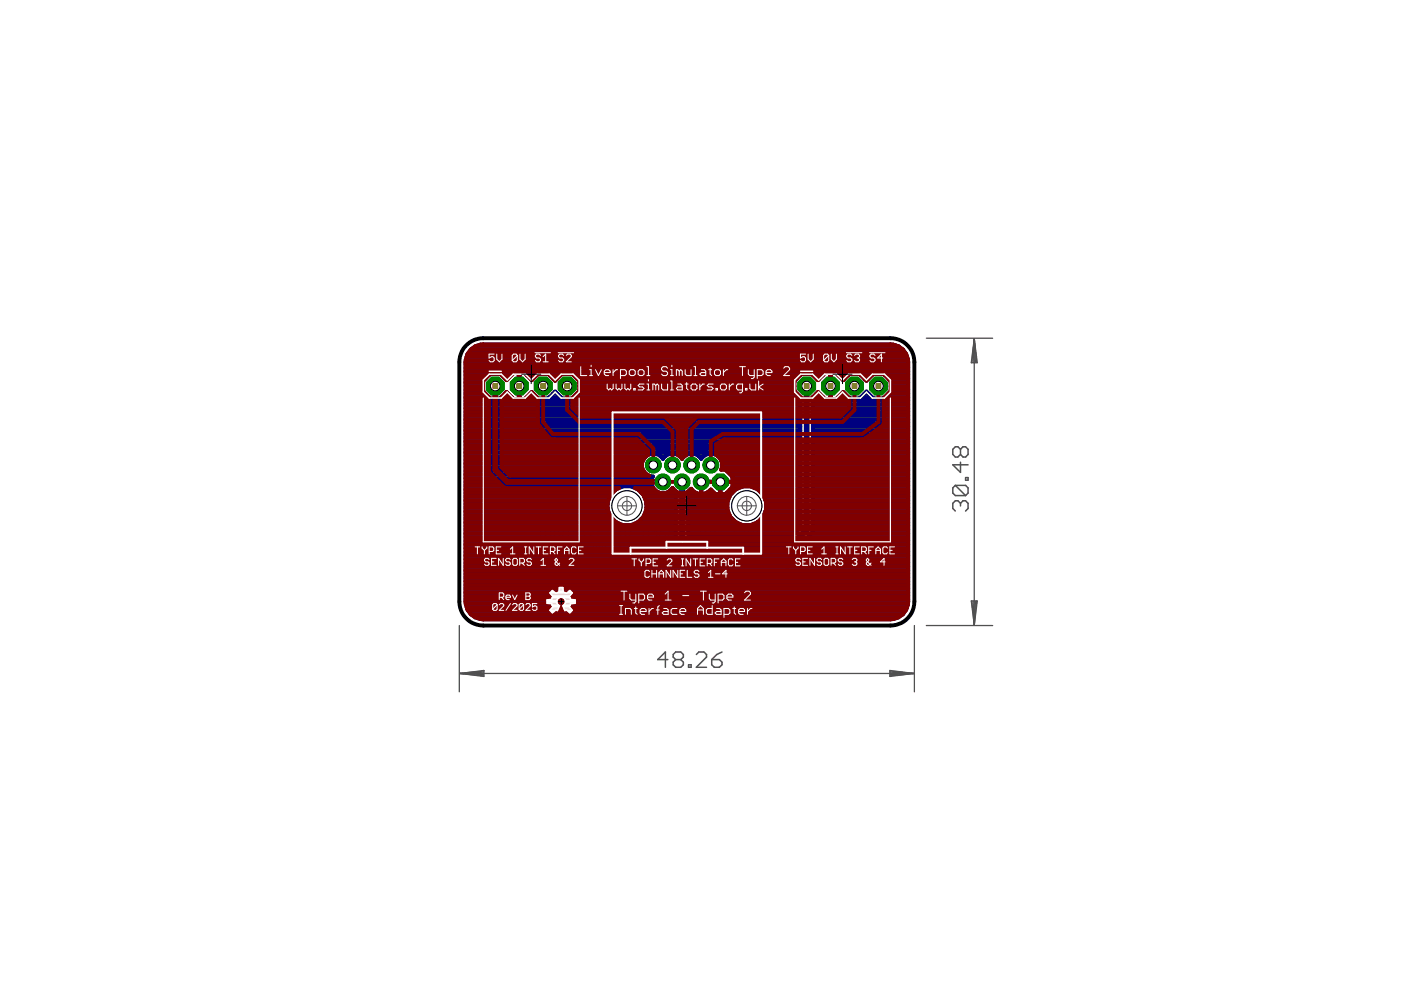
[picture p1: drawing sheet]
<svg xmlns="http://www.w3.org/2000/svg" width="297mm" height="210mm" viewBox="0 0 297 210" stroke-linecap="round" stroke-linejoin="round" font-family="sans-serif">
<path d="M169.9 122.5h2.2M171 121.4v2.2" fill="none" stroke="#000" stroke-width=".21"/>
<g fill="none" stroke="#ff0" stroke-width=".21">
<path d="M114.3 113.8h.6M114.9 111.9h-.3v1.9M115.5 112.8l.3-.3h.7l.3 .3v.7l-.3 .3h-.7l-.3-.3zM116.5 116.2h-1.3v-.3l.3-.3h.7l.3 .3v.6l-.3 .3h-.7M117.1 116.8h.6M117.4 112.8l.3-.3h.6l.4 .3v.7l-.4 .3h-.6l-.3-.3zM117.7 114.9h-.3v1.9M119.6 114.9v1.9h-1l-.3-.3v-.6l.3-.3h1M120.2 116.8h.6M120.5 113.8h-.9l-.3-.3v-.7l.3-.3h.9v1.9M120.5 114.6v.3M120.5 118.9l.3-.3h.7l.3 .3v.6l-.3 .4h-.7l-.3-.4z"/>
<path d="M120.8 115.6h-.3v1.2M121.1 112.5h.4l.6 .6M121.5 115.6h.6M121.8 115.3v1.2l-.3 .3M122.1 112.5v1.3M122.4 118.6h.6M122.7 118.3v1.2l-.3 .4M123.6 115.6h-.6l-.3 .3v.9h.9l.4-.3-.4-.3h-.9M124 113.1h-1.3v-.3l.3-.3h.6l.4 .3v.7l-.4 .3h-.6M124.6 112.5l.6 1.3 .6-1.3M125.5 118.6h.3l.6 .6M125.8 116.8h-.9l-.3-.3v-.6l.3-.3h.9v1.8"/>
<path d="M126.4 113.8h.7M126.4 118.6v1.3M126.8 111.6v.3M127.1 112.5h-.3v1.3M127.1 115.9l.3-.3h.3v1.2M127.1 115.9v.9M127.1 115.9l-.4-.3-.3 .3v.9M128.3 115.9l.3-.3h.6l.4 .3v.6l-.4 .3h-.6l-.3-.3zM128.3 119.2h-1.2v-.3l.3-.3h.6l.3 .3v.6l-.3 .4h-.6M128.9 111.9v1.9h-1.2M128.9 118l.3 .3v1.6M128.9 118.9h.7"/>
<path d="M130.2 115.6h.9l.3 .3v.6l-.3 .3h-.9M131.4 112.8l.3-.3h.7l.3 .3v.7l-.3 .3h-.7l-.3-.3zM131.4 119.2h-1.2v-.3l.3-.3h.6l.3 .3v.6l-.3 .4h-.6M132.7 119.2l-.6 .7M133.3 112.5h.6M133.3 119.2h-.9l-.3-.3v-.6l.3-.3h.9v1.9M133.6 112.2v1.3l-.3 .3M133.9 115.6h.3l.7 .6M134.9 115.6v1.2M135.5 115.9l.3-.3h.6l.3 .3v.6l-.3 .3h-.6l-.3-.3zM135.8 119.5h.3v.4h-.3zM136.4 111.9v1.9h1l.3-.3v-.7l-.3-.3h-1"/>
<path d="M136.7 118v.3l.7 .6M137.4 118.9v1M138 118v.3l-.6 .6M138.3 112.5h.3l.6 .6M139.2 112.5v1.3M139.8 118v1.9h-1.2M140.5 118v1.9l1.2-1.9v1.9M140.5 115.3l-.3-.4h-.7l-.3 .4v.3l1.3 1.2h-1.3M140.8 112.5h-.6l-.4 .3v1h1l.3-.3-.3-.4h-1M141.7 112.8l.3-.3h.7l.3 .3v.7l-.3 .3h-.7l-.3-.3zM142.6 118h.7l.3 .3v1.2l-.3 .4h-.7l-.3-.4v-1.2zM144.2 116.2h-1.2v-.3l.3-.3h.6l.3 .3v.6l-.3 .3h-.6"/>
<path d="M144.8 111.9v1.9h-.9l-.3-.3v-.7l.3-.3h.9M146.1 118.6h.6M146.1 116.8h-1l-.3-.3v-.6l.3-.3h1v1.8M146.4 118.3v1.2l-.3 .4M146.7 115.6v1.5l.3 .3h.3M147.3 112.5h1l.3 .3-.3 .3h-.7l-.3 .4 .3 .3h1M147.3 119.9v-1l.3-.3h1v1.3M148 115.6v.9l-.4 .3h-.9M148.6 114.9h1.2M149.2 113.8h.6M149.2 114.9v1.9M149.5 111.6v.3"/>
<path d="M149.8 112.5h-.3v1.3M150.5 119.2h-1.3v-.3l.3-.3h.6l.4 .3v.6l-.4 .4h-.6M151.7 112.8l-.3-.3h-.7l-.2 .3v1M151.7 111.9v1.9M151.7 118.9v1M151.7 118.9l.3-.3h.3v1.3M151.7 118.9l-.3-.3-.3 .3v1M152.3 112.5h.7M152.3 115.6h.3l.6 .6M152.6 112.2v1.3l-.3 .3M153.2 115.6v1.2M153.9 115.9l.3-.3h.6l.3 .3v.6l-.3 .3h-.6l-.3-.3z"/>
<path d="M154.2 119.9h-1l-.3-.4v-.6l.3-.3h1v1.9M154.8 119.9h.6M155.1 117.7v.3M155.4 112.5h.7M155.4 118.6h-.3v1.3M155.7 112.2v1.3l-.3 .3M155.7 115.6h.7M156.1 115.3v1.2l-.4 .3M156.1 118.6v1.3h.9l.3-.4v-.9M156.7 112.5h.9l.3 .3v.7l-.3 .3h-.9M157.9 119.9h1l.3-.4v-.6l-.3-.3h-1v1.9M157.9 115.6h-.6l-.3 .3v.9h.9l.3-.3-.3-.3h-.9"/>
<path d="M158.9 116.8h.6M159.5 114.9h-.3v1.9M159.8 113.1h-1.3v-.3l.4-.3h.6l.3 .3v.7l-.3 .3h-.6M160.1 115.6v1.2h.9l.4-.3v-.9M160.4 113.8v-1l.3-.3h1v1.3M161.1 119.2h-1.3v-.3l.3-.3h.6l.4 .3v.6l-.4 .4h-.6M162.3 113.8v-1l.3-.3h.9v1.3M162.6 115.9l.3-.3h.3v1.2M162.6 115.9v.9M162.6 115.9l-.3-.3-.3 .3v.9M163.9 116.8h.6M164.1 112.8l.4-.3h.6l.3 .3v.7l-.3 .3h-.6l-.4-.3z"/>
<path d="M164.2 114.6v.3M164.5 115.6h-.3v1.2M165.1 115.3l.3-.4h.6l.3 .4v.3l-.3 .3h-.6l-.3 .3v.3l.3 .3h.6l.3-.3M166 112.2l.3-.3h.7l.3 .3v1.3l-.3 .3h-.7l-.3-.3M119.6 122.6h.3v.3h-.3zM120.5 121.6h1l.3 .4-.3 .3h-.7l-.3 .3 .3 .3h1M122.4 122.9h.6M123 121h-.3v1.9M123.6 122.9h.7M124 120.7v.3M124.3 121.6h-.3v1.3M125.8 121.6h-.6l-.3 .4v.9h.9l.3-.3-.3-.3h-.9"/>
<path d="M126.7 121.6h.7M127.1 121.3v1.3l-.4 .3M129.2 122.3h-1.2v-.3l.3-.4h.6l.3 .4v.6l-.3 .3h-.6M129.9 121v1.9h.9l.3-.3v-.6l-.3-.4h-.9M133.6 121.6h.3l.7 .7M134.6 121.6v1.3M135.2 122l.3-.4h.6l.3 .4v.6l-.3 .3h-.6l-.3-.3zM137 121l.4 .3v1.6M137 122h.7M140.2 122.9v-.9l.3-.4h.9v1.3M142 122l.3-.4h.7l.3 .4v.6l-.3 .3h-.7l-.3-.3zM143.9 122.9h.6"/>
<path d="M144.2 120.7v.3M144.5 121.6h-.3v1.3M145.1 121.6h.7M145.5 121.3v1.3l-.4 .3M147.3 121.6h-.6l-.3 .4v.9h.9l.3-.3-.3-.3h-.9M148.3 121.6h.6M148.6 121.3v1.3l-.3 .3M149.5 122.9v-.9l.3-.4h1v1.3M152.6 122.3h-1.2v-.3l.3-.4h.6l.3 .4v.6l-.3 .3h-.6M153.9 122v.9M153.9 122l-.3-.4-.4 .4v.9M153.9 122l.3-.4h.3v1.3"/>
<path d="M155.1 121.6v1.3h1l.3-.3v-1M157 121.6h.9l.3 .4v.6l-.3 .3h-.9M158.9 122l.3-.4h.6l.3 .4v.6l-.3 .3h-.6l-.3-.3zM160.7 121v1.9h1l.3-.3v-.6l-.3-.4h-1"/>
</g>
<path d="M171 112.3l5.1 10.2h-10.2zM171 116.1v2.6M171 119.9v.5" fill="none" stroke="#ff0" stroke-width=".76"/>
<g fill="none" stroke="#000080" stroke-width=".83">
<path d="M98.7 79.5h5M98.7 78.8h93.9M98.7 78h93.9M98.7 77.2h93.9M98.7 76.4h93.8M98.9 75.6h93.4M99.3 74.9h92.7M99.8 74.1l1-.7 1.7-.4h86.3a3.8 3.8 0 0 1 3.8 3.8v50.8a3.8 3.8 0 0 1-3.8 3.7h-86.3a3.8 3.8 0 0 1-3.8-3.7v-50.8l.4-1.7zM99.9 74.1h91.5M101.2 73.3h88.9M103.9 79.3h2.2l1.3 1.3 1.5-1.5h1.1v2.7h.2v-2.7h1l1.6 1.5 1.3-1.3h2.1l1.5 1.4 1.5-1.4h2.1l1.5 1.5v2.1l-1.5 1.6h-2.1l-1.5-1.5-1.5 1.5h-2.1l-1.3-1.4-1.6 1.5h-1v-2.6h-.2v2.6h-1.1l-1.5-1.5-1.3 1.4h-2.2l-1.5-1.6v-2.1zM106.4 79.5h2"/>
<path d="M110 79.5h.2M111.7 79.5h2.1M116.5 79.5h2.4M121.6 79.5h48.1M172.4 79.5h2.1M176 79.5h.2M177.7 79.5h2.1M182.5 79.5h2.4M187.6 79.5h5M98.7 99.8h37.7M98.7 99.1h37.4M98.7 98.3h37.4"/>
<path d="M98.7 97.5h37.7M98.7 96.7h38.3M98.7 95.9h71M98.7 95.2h71M98.7 94.4h71M98.7 93.6h71M98.7 92.8h71M98.7 92h71M98.7 91.3h71M98.7 90.5h71M98.7 89.7h71M98.7 88.9h71"/>
<path d="M98.7 88.1h71M98.7 87.4h71M98.7 86.6h71M98.7 85.8h71M98.7 85h71M98.7 84.2h5M98.7 83.5h4.2M98.7 82.7h3.7M98.7 81.9h3.7M98.7 81.1h3.7M98.7 80.3h4.2M106.3 84.2h2.2"/>
<path d="M107.1 83.5h.6M107.1 80.3h.6M110 84.2h.2M110 83.5h.2M110 82.7h.2M110 81.1h.2M110 80.3h.2M111.7 84.2h2.2M112.4 83.5h.7M112.5 80.3h.5M116.4 84.2h2.6M117.2 83.5h1"/>
<path d="M117.3 80.3h.8M121.5 84.2h48.2M122.3 83.5h46.7M122.4 80.3h46.5M122.8 82.7h45.6M122.8 81.9h45.6M122.8 81.1h45.6M136.1 99.1a2.31 2.31 0 0 0 2.4 1.9 2.42 2.42 0 0 0 .8 3.3 2.42 2.42 0 0 0 3.3-.8M140 96.7h1.1M140.5 97.3a2.44 2.44 0 0 0-2.9-.9 2.44 2.44 0 0 0-1.5 2.7M140.6 97.3a2.43 2.43 0 0 1 4 0M140.6 97.3h-.1"/>
<path d="M144.1 96.7h1.1M144.6 97.3a2.45 2.45 0 0 1 4.1 0M144.6 97.3h.1M148.1 96.7h1.1M148.7 97.3a2.44 2.44 0 0 1 2.9-.9 2.44 2.44 0 0 1 1.5 2.7M148.7 97.3h.1M152.2 96.7h17.5M152.8 97.5h16.9M153.1 99.1l-.2 .5h.9l1.5 1.5v1h-2.5v2.7h1l1.5-1.5v-1.1M153.1 99.1h16.6M153.1 98.3h16.6M154.1 99.8h15.6"/>
<path d="M169.7 84.2v27.6l-1.8 1.7h-21.7l-.3-.2v-9.1l.6-.6 .8 .8 1.3 .4v-2.6h21.1M169.7 84.2l-1.3-1.3v-2.1l1.5-1.5h2.2l1.3 1.3 1.5-1.5h1.1v2.7h.2v-2.7h1l1.6 1.5 1.3-1.3h2.1l1.5 1.4 1.5-1.4h2.1l1.5 1.5v2.1l-1.5 1.6h-2.1l-1.5-1.5-1.5 1.5h-2.1l-1.3-1.4-1.6 1.5h-1v-2.6h-.2v2.6h-1.1l-1.5-1.5-1.1 1.1M172.3 84.2v28.4l-.2 .5-2.9 2.9-.5 .2h-23.3l-.9-.6M172.3 99.8h20.3M172.3 99.1h20.3M172.3 98.3h20.3M172.3 97.5h20.3M172.3 96.7h20.3M172.3 95.9h20.3M172.3 95.2h20.3M172.3 94.4h20.3M172.3 93.6h20.3"/>
<path d="M172.3 92.8h20.3M172.3 92h20.3M172.3 91.3h20.3M172.3 90.5h20.3M172.3 89.7h20.3M172.3 88.9h20.3M172.3 88.1h20.3M172.3 87.4h20.3M172.3 86.6h20.3M172.3 85.8h20.3M172.3 85h20.3M172.3 84.2h2.2"/>
<path d="M173.1 83.5h.6M173.1 80.3h.6M176 84.2h.2M176 83.5h.2M176 82.7h.2M176 81.1h.2M176 80.3h.2M177.7 84.2h2.2M178.5 83.5h.6M178.5 80.3h.5M182.5 84.2h2.5M183.2 83.5h1"/>
<path d="M183.3 80.3h.8M187.5 84.2h5.1M188.3 83.5h4.3M188.4 80.3h4.2M188.8 82.7h3.8M188.8 81.9h3.8M188.8 81.1h3.8M98.7 102.2h39.5M98.7 119.4h93.9M98.7 118.6h93.9M98.7 117.8h93.9M98.7 117h93.9"/>
<path d="M98.7 116.2h93.9M98.7 115.5h45.7M98.7 114.7h44.9M98.7 113.9h44.6M98.7 113.1h44.6M98.7 112.3h44.6M98.7 111.5h44.6M98.7 110.8h32M98.7 110h31.2M98.7 109.2h30.6M98.7 108.4h30.3M98.7 107.7h30.1"/>
<path d="M98.7 106.9h30.1M98.7 106.1h30.3M98.7 105.3h30.6M98.7 104.5h31.1M98.7 103.8h31.9M98.7 103h39.6M98.7 101.4h39.6M98.7 100.6h38.5M135.1 110.8h8.2M135.2 103.8h3.5M136 110h7.3M136 104.5h4"/>
<path d="M136.6 109.2h6.7M136.6 105.3h6.7M136.9 108.4h6.4M136.9 106.1h6.4M137.1 107.7h6.2M137.1 106.9h6.2M141.1 104.5h2.2M142.3 103.8h.5M142.6 103.5h.1M142.6 103.5l.7 .7M143.3 104.2h.1M143.3 104.2v9.9l.2 .5 1 1"/>
<path d="M144.5 115.6h.1M145.9 113.1h22.5M145.9 112.3h23.2M145.9 111.5h23.8M145.9 110.8h10.2M145.9 110h9.4M145.9 109.2h8.8M145.9 108.4h8.5M145.9 107.7h8.3M145.9 106.9h8.3M145.9 106.1h8.4M145.9 105.3h8.8"/>
<path d="M145.9 104.5h1.7M146.4 103.8h.2M148.6 104.5h.1M148.6 103.8h.1M148.6 103h.1M148.7 102.1h4v2.7h-1l-1-1-1 .8-1 .2zM149.8 104.5h1.6M152.7 104.5h.1M152.7 103.8h.1M152.7 103h.1M154 104.5h1.2M154.8 103.8h1.2"/>
<path d="M154.9 100.6h14.8M155.3 103h14.4M155.3 101.4h14.4M156 103.8a4.2 4.2 0 0 0-.8 6.2 4.2 4.2 0 0 0 6.3 0 4.2 4.2 0 0 0-.8-6.2M156 103.8l1.5-.7h1.6l1.6 .7M160.5 110.8h9.2M160.6 103.8h9.1M161.4 110h8.3M161.4 104.5h8.3M162 109.2h7.7M162 105.3h7.7M162.3 108.4h7.4"/>
<path d="M162.3 106.1h7.4M162.4 107.7h7.3M162.4 106.9h7.3M169.8 115.5h22.8M170.5 114.7h22.1M171.3 113.9h21.3M172.1 113.1h20.5M172.3 102.2h20.3M172.3 112.3h20.3M172.3 111.5h20.3M172.3 110.8h20.3M172.3 110h20.3"/>
<path d="M172.3 109.2h20.3M172.3 108.4h20.3M172.3 107.7h20.3M172.3 106.9h20.3M172.3 106.1h20.3M172.3 105.3h20.3M172.3 104.5h20.3M172.3 103.8h20.3M172.3 103h20.3M172.3 101.4h20.3M172.3 100.6h20.3M98.7 127.2h93.9"/>
<path d="M98.7 126.4h93.9M98.7 125.6h93.9M98.7 124.8h93.9M98.7 124h93.9M98.7 123.3h93.9M98.7 122.5h93.9M98.7 121.7h93.9M98.7 120.9h93.9M98.7 120.1h93.9M98.7 128h93.8M99 128.7h93.3M99.3 129.5h92.7"/>
<path d="M99.9 130.3h91.4M101.3 131.1h88.7"/>
<circle cx="132.9" cy="107.2" r="4.2"/>
</g>
<path d="M171 81.9v30.4l-2.5 2.6h-22.9l-1-1v-11.7" fill="none" stroke="#000080" stroke-width="1.2"/>
<circle cx="150.7" cy="98.6" r="1.67" fill="#008000" stroke="#008000" stroke-width=".21"/>
<circle cx="150.7" cy="98.6" r=".9" fill="#fff" stroke="#000" stroke-width=".21"/>
<circle cx="140.5" cy="102.2" r="1.67" fill="#008000" stroke="#008000" stroke-width=".21"/>
<circle cx="140.6" cy="102.2" r=".9" fill="#fff" stroke="#000" stroke-width=".21"/>
<circle cx="146.6" cy="98.6" r="1.67" fill="#008000" stroke="#008000" stroke-width=".21"/>
<circle cx="146.7" cy="98.6" r=".9" fill="#fff" stroke="#000" stroke-width=".21"/>
<circle cx="142.6" cy="98.6" r="1.67" fill="#008000" stroke="#008000" stroke-width=".21"/>
<circle cx="142.6" cy="98.6" r=".9" fill="#fff" stroke="#000" stroke-width=".21"/>
<circle cx="138.5" cy="98.6" r="1.67" fill="#008000" stroke="#008000" stroke-width=".21"/>
<circle cx="138.5" cy="98.6" r=".9" fill="#fff" stroke="#000" stroke-width=".21"/>
<circle cx="148.7" cy="102.2" r="1.67" fill="#008000" stroke="#008000" stroke-width=".21"/>
<circle cx="148.7" cy="102.2" r=".9" fill="#fff" stroke="#000" stroke-width=".21"/>
<circle cx="144.6" cy="102.2" r="1.67" fill="#008000" stroke="#008000" stroke-width=".21"/>
<circle cx="144.6" cy="102.2" r=".9" fill="#fff" stroke="#000" stroke-width=".21"/>
<circle cx="152.7" cy="102.2" r="1.81" fill="#008000" stroke="#008000" stroke-width=".21"/>
<circle cx="152.7" cy="102.2" r=".9" fill="#fff" stroke="#000" stroke-width=".21"/>
<circle cx="171" cy="81.9" r="2.04" fill="#008000" stroke="#008000" stroke-width=".21"/>
<circle cx="171" cy="81.9" r="1.02" fill="#fff" stroke="#000" stroke-width=".21"/>
<circle cx="176.1" cy="81.9" r="2.04" fill="#008000" stroke="#008000" stroke-width=".21"/>
<circle cx="176.1" cy="81.9" r="1.02" fill="#fff" stroke="#000" stroke-width=".21"/>
<circle cx="181.2" cy="81.9" r="2.04" fill="#008000" stroke="#008000" stroke-width=".21"/>
<circle cx="181.2" cy="81.9" r="1.02" fill="#fff" stroke="#000" stroke-width=".21"/>
<circle cx="186.2" cy="81.9" r="2.04" fill="#008000" stroke="#008000" stroke-width=".21"/>
<circle cx="186.2" cy="81.9" r="1.02" fill="#fff" stroke="#000" stroke-width=".21"/>
<circle cx="105" cy="81.9" r="2.04" fill="#008000" stroke="#008000" stroke-width=".21"/>
<circle cx="105" cy="81.9" r="1.02" fill="#fff" stroke="#000" stroke-width=".21"/>
<circle cx="110.1" cy="81.9" r="2.04" fill="#008000" stroke="#008000" stroke-width=".21"/>
<circle cx="110.1" cy="81.9" r="1.02" fill="#fff" stroke="#000" stroke-width=".21"/>
<circle cx="115.2" cy="81.9" r="2.04" fill="#008000" stroke="#008000" stroke-width=".21"/>
<circle cx="115.2" cy="81.9" r="1.02" fill="#fff" stroke="#000" stroke-width=".21"/>
<circle cx="120.2" cy="81.9" r="2.04" fill="#008000" stroke="#008000" stroke-width=".21"/>
<circle cx="120.2" cy="81.9" r="1.02" fill="#fff" stroke="#000" stroke-width=".21"/>
<g fill="none" stroke="#800000" stroke-width=".83">
<path d="M98.7 79.5h5M98.7 78.8h93.9M98.7 78h93.9M98.7 77.2h93.9M98.7 76.4h93.8M98.9 75.6h93.4M99.3 74.9h92.7M99.8 74.1l1-.7 1.7-.4h86.3a3.8 3.8 0 0 1 3.8 3.8v50.8a3.8 3.8 0 0 1-3.8 3.7h-86.3a3.8 3.8 0 0 1-3.8-3.7v-50.8l.4-1.7zM99.9 74.1h91.5M101.2 73.3h88.9M106.4 79.5h2M110 79.5h.2"/>
<path d="M111.7 79.5h2.1M116.5 79.5h2.4M121.6 79.5h48.1M172.4 79.5h2.1M176 79.5h.2M177.7 79.5h2.1M182.5 79.5h2.4M187.6 79.5h5M98.7 99.8h5M98.7 99.1h5M98.7 98.3h5M98.7 97.5h5"/>
<path d="M98.7 96.7h5M98.7 95.9h5M98.7 95.2h5M98.7 94.4h5M98.7 93.6h5M98.7 92.8h5M98.7 92h5M98.7 91.3h5M98.7 90.5h5M98.7 89.7h5M98.7 88.9h5M98.7 88.1h5"/>
<path d="M98.7 87.4h5M98.7 86.6h5M98.7 85.8h5M98.7 85h5M98.7 84.2h5M98.7 83.5h4.2M98.7 82.7h3.7M98.7 81.9h3.7M98.7 81.1h3.7M98.7 80.3h4.2M103.7 84.2l-1.3-1.3v-2.1l1.5-1.5h2.2l1.3 1.3 1.5-1.5h1.1v2.7h.2v-2.7h1l1.6 1.5 1.3-1.3h2.1l1.5 1.4 1.5-1.4h2.1l1.5 1.5v2.1l-1.5 1.5v2.1l1.9 1.8h17.8l2.7 2.7v5.5l.9 .8M103.7 84.2v15.7"/>
<path d="M103.7 99.9l.2 .5 2.9 2.9 .5 .2h24l-.7 .3M106.3 84.2l1.1-1.1 1.5 1.5h1.1v-2.6h.2v2.6h1l1.6-1.5 1.2 1.3v5.5l2.1 2.5a1.16 1.16 0 0 0 1.5 .7h17.4l2.4 2.4v1a2.36 2.36 0 0 0-1.3 2.6M106.3 99.1l1.8 1.8h29.6l-.5-.3-.7-.6-.4-.9M106.3 84.2v14.9M106.3 99.1h29.8M106.3 98.3h29.8M106.3 97.5h30.1M106.3 96.7h30.7M106.3 95.9h31.1M106.3 95.2h30.7M106.3 94.4h30M106.3 93.6h29.2"/>
<path d="M106.3 92.8h10.1M106.3 92h9.5M106.3 91.3h8.9M106.3 90.5h8.2M106.3 89.7h7.7M106.3 88.9h7.7M106.3 88.1h7.7M106.3 87.4h7.7M106.3 86.6h7.7M106.3 85.8h7.7M106.3 85h7.7M106.3 84.2h2.2"/>
<path d="M107.1 99.8h29.3M107.1 83.5h.6M107.1 80.3h.6M110 84.2h.2M110 83.5h.2M110 82.7h.2M110 81.1h.2M110 80.3h.2M111.7 84.2h2.2M112.4 83.5h.7M112.5 80.3h.5M115.2 81.9v7.6l2 2.5h18.3l3 3.1v3.5"/>
<path d="M117.3 80.3h.8M120.2 81.9v5l2.6 2.6h17.7l2.1 2v7.1M121.3 85.8h58.8M121.3 85h58.8M121.5 86.6h58.5M121.5 84.2h48.2M122.2 87.4h57M122.3 83.5h46.7M122.4 80.3h46.5M122.8 82.7h45.6M122.8 81.9h45.6M122.8 81.1h45.6"/>
<path d="M123 88.1h55.4M141.6 88.9h5.6M142.3 89.7h4.1M143.1 90.5h2.5M143.7 95.9h1.8M143.7 95.2h1.8M143.7 94.4h1.8M143.7 93.6h1.8M143.7 92.8h1.8M143.7 92h1.8M143.7 91.3h1.8M144.1 96.7h1.1"/>
<path d="M144.6 97.3l.9-.8v-6l2.2-2.2h30.5l1.9-1.8v-2.1l-1.3-1.3-1.6 1.5h-1v-2.6h-.2v2.6h-1.1l-1.5-1.5-1.3 1.4h-2.2l-1.5-1.6v-2.1l1.5-1.5h2.2l1.3 1.3 1.5-1.5h1.1v2.7h.2v-2.7h1l1.6 1.5 1.3-1.3h2.1l1.5 1.4 1.5-1.4h2.1l1.5 1.5v2.1l-1.4 1.5v4.7a1.18 1.18 0 0 1-.8 1.5l-3.5 2.6-29.5-.1-1.8 1.1v2.3a2.29 2.29 0 0 1 1.3 2.6M144.6 97.3h.1M151.8 95.9h40.8M151.8 95.2h40.8M151.8 94.4h40.8M152.2 96.7h40.4M152.8 93.6h39.8M152.8 97.5h39.8M153.1 99.1l-.2 .5h.9l1.5 1.5v1h-2.5v2.7h1l1.5-1.5v-1.1M153.1 99.1h39.5M153.1 98.3h39.5M154.1 99.8h38.5"/>
<path d="M172.3 84.2h2.2M173.1 83.5h.6M173.1 80.3h.6M176 84.2h.2M176 83.5h.2M176 82.7h.2M176 81.1h.2M176 80.3h.2M177.7 84.2h2.2M178.5 83.5h.6M178.5 80.3h.5M181.2 81.9v5l-2.6 2.6h-30.4l-1.6 1.5v7.6"/>
<path d="M183.3 80.3h.8M183.6 92.8h9M184.7 92h7.9M185.7 91.3h6.9M186.2 81.9v7.6l-3.4 2.5h-29.6l-2.5 1.5v5.1M186.8 90.5h5.8M187.4 89.7h5.2M187.4 88.9h5.2M187.4 88.1h5.2M187.4 87.4h5.2M187.4 86.6h5.2M187.4 85.8h5.2"/>
<path d="M187.4 85h5.2M187.5 84.2h5.1M188.3 83.5h4.3M188.4 80.3h4.2M188.8 82.7h3.8M188.8 81.9h3.8M188.8 81.1h3.8M98.7 102.2h7M98.7 119.4h93.9M98.7 118.6h93.9M98.7 117.8h93.9M98.7 117h93.9"/>
<path d="M98.7 116.2h93.9M98.7 115.5h93.9M98.7 114.7h93.9M98.7 113.9h93.9M98.7 113.1h93.9M98.7 112.3h93.9M98.7 111.5h93.9M98.7 110.8h32M98.7 110h31.2M98.7 109.2h30.6M98.7 108.4h30.3M98.7 107.7h30.1"/>
<path d="M98.7 106.9h30.1M98.7 106.1h30.3M98.7 105.3h30.6M98.7 104.5h31.1M98.7 103.8h31.9M98.7 103h7.8M98.7 101.4h6.2M98.7 100.6h5.4M107.9 100.6h29.3M135.1 110.8h21M135.2 103.8h3.5M136 110h19.3"/>
<path d="M136 104.5h4M136.6 109.2h18.1M136.6 105.3h18.1M136.9 108.4h17.5M136.9 106.1h17.4M137.1 107.7h17.1M137.1 106.9h17.1M140.5 102.2h4.1M141.1 104.5h3M142.3 103.8h.5M142.6 103.5a2.42 2.42 0 0 1-4.1 0h-3.9a4.2 4.2 0 0 1 2 5.7 4.2 4.2 0 0 1-5.9 1.7 4.2 4.2 0 0 1-1.2-6l1.1-1.1M142.6 103.5h.1"/>
<path d="M145.1 104.5h2.5M146.4 103.8h.2M148.6 104.5h.1M148.6 103.8h.1M148.6 103h.1M148.7 102.1h4v2.7h-1l-1-1-1 .8-1 .2zM149.8 104.5h1.6M152.7 104.5h.1M152.7 103.8h.1M152.7 103h.1M154 104.5h1.2M154.8 103.8h1.2"/>
<path d="M154.9 100.6h37.7M155.3 103h37.3M155.3 101.4h37.3M156 103.8a4.2 4.2 0 0 0-.8 6.2 4.2 4.2 0 0 0 6.3 0 4.2 4.2 0 0 0-.8-6.2M156 103.8l1.5-.7h1.6l1.6 .7M160.5 110.8h32.1M160.6 103.8h32M161.4 110h31.2M161.4 104.5h31.2M162 109.2h30.6M162 105.3h30.6M162.3 108.4h30.3"/>
<path d="M162.3 106.1h30.3M162.4 107.7h30.2M162.4 106.9h30.2M192.6 102.2h-44v2.6l-1.3-.4-.8-.8a2.4 2.4 0 0 1-3.9-.1M98.7 127.2h93.9M98.7 126.4h93.9M98.7 125.6h93.9M98.7 124.8h93.9M98.7 124h93.9M98.7 123.3h93.9M98.7 122.5h93.9M98.7 121.7h93.9"/>
<path d="M98.7 120.9h93.9M98.7 120.1h93.9M98.7 128h93.8M99 128.7h93.3M99.3 129.5h92.7M99.9 130.3h91.4M101.3 131.1h88.7"/>
</g>
<path d="M105 81.9v17.7l2.5 2.6h33" fill="none" stroke="#800000" stroke-width="1.2"/>
<circle cx="150.7" cy="98.6" r="1.67" fill="#008000" stroke="#008000" stroke-width=".21"/>
<circle cx="150.7" cy="98.6" r=".9" fill="#fff" stroke="#000" stroke-width=".21"/>
<circle cx="140.5" cy="102.2" r="1.67" fill="#008000" stroke="#008000" stroke-width=".21"/>
<circle cx="140.6" cy="102.2" r=".9" fill="#fff" stroke="#000" stroke-width=".21"/>
<circle cx="146.6" cy="98.6" r="1.67" fill="#008000" stroke="#008000" stroke-width=".21"/>
<circle cx="146.7" cy="98.6" r=".9" fill="#fff" stroke="#000" stroke-width=".21"/>
<circle cx="142.6" cy="98.6" r="1.67" fill="#008000" stroke="#008000" stroke-width=".21"/>
<circle cx="142.6" cy="98.6" r=".9" fill="#fff" stroke="#000" stroke-width=".21"/>
<circle cx="138.5" cy="98.6" r="1.67" fill="#008000" stroke="#008000" stroke-width=".21"/>
<circle cx="138.5" cy="98.6" r=".9" fill="#fff" stroke="#000" stroke-width=".21"/>
<circle cx="148.7" cy="102.2" r="1.67" fill="#008000" stroke="#008000" stroke-width=".21"/>
<circle cx="148.7" cy="102.2" r=".9" fill="#fff" stroke="#000" stroke-width=".21"/>
<circle cx="144.6" cy="102.2" r="1.67" fill="#008000" stroke="#008000" stroke-width=".21"/>
<circle cx="144.6" cy="102.2" r=".9" fill="#fff" stroke="#000" stroke-width=".21"/>
<circle cx="152.7" cy="102.2" r="1.81" fill="#008000" stroke="#008000" stroke-width=".21"/>
<circle cx="152.7" cy="102.2" r=".9" fill="#fff" stroke="#000" stroke-width=".21"/>
<circle cx="171" cy="81.9" r="2.04" fill="#008000" stroke="#008000" stroke-width=".21"/>
<circle cx="171" cy="81.9" r="1.02" fill="#fff" stroke="#000" stroke-width=".21"/>
<circle cx="176.1" cy="81.9" r="2.04" fill="#008000" stroke="#008000" stroke-width=".21"/>
<circle cx="176.1" cy="81.9" r="1.02" fill="#fff" stroke="#000" stroke-width=".21"/>
<circle cx="181.2" cy="81.9" r="2.04" fill="#008000" stroke="#008000" stroke-width=".21"/>
<circle cx="181.2" cy="81.9" r="1.02" fill="#fff" stroke="#000" stroke-width=".21"/>
<circle cx="186.2" cy="81.9" r="2.04" fill="#008000" stroke="#008000" stroke-width=".21"/>
<circle cx="186.2" cy="81.9" r="1.02" fill="#fff" stroke="#000" stroke-width=".21"/>
<circle cx="105" cy="81.9" r="2.04" fill="#008000" stroke="#008000" stroke-width=".21"/>
<circle cx="105" cy="81.9" r="1.02" fill="#fff" stroke="#000" stroke-width=".21"/>
<circle cx="110.1" cy="81.9" r="2.04" fill="#008000" stroke="#008000" stroke-width=".21"/>
<circle cx="110.1" cy="81.9" r="1.02" fill="#fff" stroke="#000" stroke-width=".21"/>
<circle cx="115.2" cy="81.9" r="2.04" fill="#008000" stroke="#008000" stroke-width=".21"/>
<circle cx="115.2" cy="81.9" r="1.02" fill="#fff" stroke="#000" stroke-width=".21"/>
<circle cx="120.2" cy="81.9" r="2.04" fill="#008000" stroke="#008000" stroke-width=".21"/>
<circle cx="120.2" cy="81.9" r="1.02" fill="#fff" stroke="#000" stroke-width=".21"/>
<g fill="none" stroke="#fff" stroke-width=".21">
<path d="M104.8 75.1h-1.1v.8l.5-.3h.3l.3 .3v.5l-.3 .3h-.5l-.3-.3M105.3 75.1v1.1l.6 .5 .5-.5v-1.1M109.7 75.4v1l-.3 .3h-.5l-.3-.3M109.7 75.4l-.3-.3h-.5l-.3 .3v1M109.7 75.4l-1.1 1M110.2 75.1v1.1l.6 .5 .5-.5v-1.1M113.4 74.8h3.3M114.6 75.4l-.3-.3h-.5l-.3 .3v.2l.3 .3h.5l.3 .3v.2l-.3 .3h-.5l-.3-.3M115.1 76.7h1.1M115.1 75.6l.6-.5v1.6M118.3 74.8h3.3M119.5 75.4l-.3-.3h-.5l-.3 .3v.2l.3 .3h.5l.3 .3v.2l-.3 .3h-.5l-.3-.3"/>
<path d="M120.1 75.4l.2-.3h.6l.2 .3v.2l-1 1.1h1M123.1 77.7v1.9h1.3M125 79.6h.6M125 78.4h.3v1.2M125.3 77.4v.3M126.3 78.4l.6 1.2 .6-1.2M128.1 79h1.3v-.3l-.3-.3h-.7l-.3 .3v.6l.3 .3h.7M130 78.4v1.2M130.9 78.4h-.3l-.6 .6M131.6 79.6h.9l.3-.3v-.6l-.3-.3h-.9v1.9M133.4 78.7l.3-.3h.7l.3 .3v.6l-.3 .3h-.7l-.3-.3zM135.3 78.7l.3-.3h.6l.3 .3v.6l-.3 .3h-.6l-.3-.3z"/>
<path d="M137.2 79.6h.6M137.2 77.7h.3v1.9M141.5 78.1l-.3-.4h-.6l-.3 .4v.3l.3 .3h.6l.3 .3v.3l-.3 .3h-.6l-.3-.3M142.2 79.6h.6M142.2 78.4h.3v1.2M142.5 77.4v.3M144 78.7l-.3-.3h-.3v1.2M144 78.7v.9M144 78.7l.3-.3 .4 .3v.9M145.3 78.4v.9l.3 .3h.9v-1.2M147.1 79.6h.7M147.1 77.7h.3v1.9"/>
<path d="M148.7 78.4h.6l.3 .3v.9h-.9l-.3-.3 .3-.3h.9M150.3 78.4h.6M150.6 78.1v1.2l.3 .3M151.5 78.7l.3-.3h.6l.4 .3v.6l-.4 .3h-.6l-.3-.3zM153.4 78.4v1.2M154.3 78.4h-.3l-.6 .6M156.8 77.7h1.3M157.4 77.7v1.9M158.7 78.4v.9l.3 .3h.9M159.9 78.4v1.5l-.3 .4h-.3M160.5 79.6h1l.3-.3v-.6l-.3-.3h-1v1.9M162.4 79h1.3v-.3l-.4-.3h-.6l-.3 .3v.6l.3 .3h.6"/>
<path d="M166.2 78.1l.3-.4h.6l.3 .4v.3l-1.2 1.2h1.2M170.8 75.1h-1.1v.8l.5-.3h.3l.3 .3v.5l-.3 .3h-.5l-.3-.3M171.3 75.1v1.1l.6 .5 .5-.5v-1.1M175.7 75.4v1l-.3 .3h-.5l-.3-.3M175.7 75.4l-.3-.3h-.5l-.3 .3v1M175.7 75.4l-1.1 1M176.3 75.1v1.1l.5 .5 .5-.5v-1.1M179.5 74.8h3.2M180.6 75.4l-.3-.3h-.5l-.3 .3v.2l.3 .3h.5l.3 .3v.2l-.3 .3h-.5l-.3-.3M181.2 75.4l.2-.3h.6l.2 .3v.2l-.2 .3M181.7 75.9h.3M182 75.9l.2 .3v.2l-.2 .3h-.6l-.2-.3"/>
<path d="M184.4 74.8h3.2M185.5 75.4l-.2-.3h-.6l-.3 .3v.2l.3 .3h.6l.2 .3v.2l-.2 .3h-.6l-.3-.3M187.2 75.9h-1.1l.8-.8v1.6M128.7 81.4v1l.4 .3 .3-.3 .3 .3 .3-.3v-1M130.6 81.4v1l.3 .3 .3-.3 .4 .3 .3-.3v-1M132.5 81.4v1l.3 .3 .3-.3 .3 .3 .3-.3v-1M134.4 82.4h.3v.3h-.3zM136.5 81.4h-.9l-.3 .3 .3 .3h.6l.3 .4-.3 .3h-.9M137.2 81.4h.3v1.3M137.2 82.7h.6M137.5 80.5v.3M139 81.7l-.3-.3h-.3v1.3"/>
<path d="M139 81.7v1M139 81.7l.3-.3 .4 .3v1M140.3 81.4v1l.3 .3h.9v-1.3M142.2 80.8h.3v1.9M142.2 82.7h.6M143.7 81.4h.6l.4 .3v1h-1l-.3-.3 .3-.4h1M145.3 81.4h.6M145.6 81.1v1.3l.3 .3M146.5 81.7l.3-.3h.6l.4 .3v.7l-.4 .3h-.6l-.3-.3zM148.4 81.4v1.3M149.3 81.4h-.3l-.6 .6M151.2 81.4h-.9l-.4 .3 .4 .3h.6l.3 .4-.3 .3h-1"/>
<path d="M151.8 82.4h.3v.3h-.3zM152.7 81.7l.4-.3h.6l.3 .3v.7l-.3 .3h-.6l-.4-.3zM154.6 81.4v1.3M155.6 81.4h-.4l-.6 .6M157.4 82.7h-.9l-.3-.3v-.7l.3-.3h.9v1.6l-.3 .3h-.3M158.1 82.4h.3v.3h-.3zM159 81.4v1l.3 .3h.9v-1.3M160.8 80.8v1.9M161.8 81.4l-1 .6 1 .7M100.7 116h1M101.2 116v1.4M102.2 116v.2l.5 .5"/>
<path d="M102.7 116.7v.7M103.2 116v.2l-.5 .5M103.7 118.6l-.2-.2h-.5l-.3 .2 .3 .5h.5l.2 .3-.2 .5h-.5l-.3-.3M103.7 116.9h.8l.2-.2v-.5l-.2-.2h-.8v1.4M104.2 119.1h.5M105.2 118.4h-1v1.5h1M105.2 116.7h.5M106.2 116h-1v1.4h1M106.7 118.4v1.5l-1-1.5v1.5M108.2 118.6l-.3-.2h-.4l-.3 .2v.3l.3 .2h.4l.3 .3-.3 .5h-.4l-.3-.3M108.2 117.4h1M108.2 116.4l.5-.4v1.4"/>
<path d="M108.9 118.4h.5l.3 .2v1l-.3 .3h-.5l-.2-.3v-1zM110.2 119.4h.7l.3-.3v-.5l-.3-.2h-.7v1.5M110.7 119.4l.5 .5M111.2 116h.5M111.2 117.4h.5M111.4 116v1.4M112.7 118.6l-.3-.2h-.4l-.3 .2v.3l.3 .2h.4l.3 .3-.3 .5h-.4l-.3-.3M113.2 116v1.4l-1-1.4v1.4M113.7 116h1M114.2 116v1.4M114.7 118.9l.5-.5v1.5M114.7 119.9h1"/>
<path d="M115.2 116.7h.5M116.2 116h-1v1.4h1M116.7 116.9h.7l.3-.2v-.5l-.3-.2h-.7v1.4M117.2 116.9l.5 .5M118.2 116.7h.5M118.7 119.4l-.5 .5h-.3l-.2-.3v-.2l.5-.5v-.3l-.3-.2-.2 .5 1 1M119.2 116h-1v1.4M119.7 116.7h.9M119.7 117.4v-1l.5-.4 .4 .4v1M120.7 118.6l.2-.2h.5l.3 .2v.3l-1 1h1M122.2 116.2l-.3-.2h-.5l-.2 .2v1l.2 .2h.5l.3-.2M122.7 116.7h.5"/>
<path d="M123.7 116h-1v1.4h1M134 118.5h1M134.5 118.5v1.5M135.5 118.5v.2l.5 .5M136 119.2v.8M136.5 118.5v.2l-.5 .5M137 119.5h.7l.3-.3v-.5l-.3-.2h-.7v1.5M138.5 119.2h.5M139.4 118.5h-.9v1.5h.9M141.5 118.7l.2-.2h.5l.3 .2v.3l-1 1h1M144.5 118.5h.4M144.5 120h.4"/>
<path d="M144.7 118.5v1.5M146.4 118.5v1.5l-.9-1.5v1.5M147 118.5h.9M147.4 118.5v1.5M148.4 119.2h.5M149.4 118.5h-1v1.5h1M149.9 119.5h.8l.2-.3v-.5l-.2-.2h-.8v1.5M150.4 119.5l.5 .5M151.4 119.2h.5M152.4 118.5h-1v1.5M152.9 119.2h1M152.9 120v-1l.5-.5 .5 .5v1"/>
<path d="M155.4 118.7l-.2-.2h-.5l-.3 .2v1l.3 .3h.5l.2-.3M155.9 119.2h.5M156.9 118.5h-1v1.5h1M166.7 116h1M167.2 116v1.4M168.2 116v.2l.5 .5M168.7 116.7v.7M169.2 116v.2l-.5 .5M169.7 118.6l-.2-.2h-.5l-.3 .5 .3 .2h.5l.2 .3v.2l-.2 .3h-.5l-.3-.3M169.7 116.9h.8l.2-.2v-.5l-.2-.2h-.8v1.4M170.2 119.1h.5M171.2 116.7h.5"/>
<path d="M171.2 118.4h-1v1.5h1M172.2 116h-1v1.4h1M172.7 118.4v1.5l-1-1.5v1.5M174.2 118.6l-.3-.2h-.4l-.3 .5 .3 .2h.4l.3 .3v.2l-.3 .3h-.4l-.3-.3M174.2 117.4h1M174.2 116.4l.5-.4v1.4M174.7 118.6l.3-.2h.5l.2 .2v1l-.2 .3h-.5l-.3-.3zM176.2 119.4h.8l.2-.3v-.5l-.2-.2h-.8v1.5M176.7 119.4l.5 .5M177.2 116h.5M177.2 117.4h.5M177.5 116v1.4"/>
<path d="M178.7 118.6l-.2-.2h-.6l-.2 .2 .2 .5h.6l.2 .3-.2 .5h-.6l-.2-.3M179.2 116v1.4l-1-1.4v1.4M179.7 116h1M180.2 116v1.4M180.7 118.6l.3-.2h.4l.3 .2-.3 .5M181.2 119.1h.2M181.2 116.7h.5M181.4 119.1l.3 .3-.3 .5h-.4l-.3-.3M182.2 116h-1v1.4h1M182.7 116.9h.7l.3-.2v-.5l-.3-.2h-.7v1.4M183.2 116.9l.5 .5M184.2 116.7h.5"/>
<path d="M184.7 119.4l-.5 .5h-.3l-.2-.3v-.2l.5-.5v-.3l-.3-.2-.2 .2v.3l1 1M185.2 116h-1v1.4M185.7 116.7h1M185.7 117.4v-1l.5-.4 .5 .4v1M187.7 119.1h-1l.7-.7v1.5M188.2 116.2l-.3-.2h-.5l-.2 .2v1l.2 .2h.5l.3-.2M188.7 116.7h.5M189.7 116h-1v1.4h1M105.4 128.2l-.2-.2h-.5l-.2 .2v1M105.4 128.2v1l-.2 .2h-.5l-.2-.2M105.4 128.2l-.9 1M105.9 126.6h.7l.2-.2v-.5l-.2-.2h-.7v1.4"/>
<path d="M105.9 128.2l.2-.2h.5l.2 .2v.3l-.9 .9h.9M106.3 126.6l.5 .5M107.3 126.6h.9v-.2l-.2-.2h-.5l-.2 .2v.5l.2 .2h.5M108.2 128l-.9 1.4M108.7 126.2l.4 .9 .5-.9M108.7 128.2l.2-.2h.5l.2 .2v.3l-.9 .9h.9M111 128.2l-.2-.2h-.5l-.2 .2v1M111 128.2v1l-.2 .2h-.5l-.2-.2M111 128.2l-.9 1M111.5 125.7h.7l.2 .2-.2 .5 .2 .2v.3l-.2 .2h-.7zM111.5 128.2l.2-.2h.5l.2 .2v.3l-.9 .9h.9M111.5 126.4h.7"/>
<path d="M113.8 128h-.9v.7l.4-.2 .5 .2v.5l-.2 .2h-.5l-.2-.2M131.4 130.3h.6M131.4 128.4h.6M131.7 125.3h1.2M131.7 128.4v1.9M132.3 125.3v1.9M132.6 130.3v-1.3h1l.3 .3v1M133.5 126v.9l.4 .3h.9M134.5 129h.6M134.8 128.7v1.3l.3 .3M134.8 126v1.5l-.3 .3h-.3M135.4 127.2h1l.3-.3v-.6l-.3-.3h-1v1.8"/>
<path d="M135.7 129.6h1.3v-.3l-.3-.3h-.7l-.3 .3v.7l.3 .3h.7M137.3 126.6h1.2v-.3l-.3-.3h-.6l-.3 .3v.6l.3 .3h.6M137.6 129v1.3M137.7 121.2l-.2-.3h-.5l-.3 .3v1l.3 .2h.5l.2-.2M138.2 120.9v1.5M138.2 121.7h1M138.5 129h-.3l-.6 .6M139.1 129.3h.7M139.2 120.9v1.5M139.7 122.4v-1l.5-.5 .5 .5v1M139.7 121.7h1M139.8 128.4l-.3 .3v1.6"/>
<path d="M140.7 129h.7l.3 .3v1h-1l-.3-.3 .3-.4h1M141 127.2h1.3M141 126l.6-.7v1.9M142.2 120.9v1.5l-1-1.5v1.5M143.5 129h-.9l-.3 .3v.7l.3 .3h.9M143.7 120.9v1.5l-1-1.5v1.5M144.1 129.6h1.3v-.3l-.3-.3h-.6l-.4 .3v.7l.4 .3h.6M144.2 121.7h.5M144.8 126.3h1.2M145.2 120.9h-1v1.5h1M145.7 120.9v1.5h1M147.9 130.3v-1.3l.6-.6 .6 .6v1.3"/>
<path d="M147.9 129.3h1.2M148.2 121.2l-.3-.3h-.5l-.2 .3v.2l.2 .3h.5l.3 .2v.3l-.3 .2h-.5l-.2-.2M148.5 125.3h1.3M149.1 125.3v1.9M150.2 122.4h1M150.2 121.4l.5-.5v1.5M150.4 126v.9l.3 .3h.9M151 128.4v1.9h-.9l-.3-.3v-.7l.3-.3h.9M151.6 126v1.5l-.3 .3h-.3M151.7 121.7h1M151.9 129h.7l.3 .3v1h-1l-.3-.3 .3-.4h1M152.3 127.2h.9l.3-.3v-.6l-.3-.3h-.9v1.8"/>
<path d="M153.5 130.3h.9l.3-.3v-.7l-.3-.3h-.9v1.9M154.1 126.6h1.3v-.3l-.3-.3h-.7l-.3 .3v.6l.3 .3h.7M154.2 121.7h-1l.7-.8v1.5M155.4 129h.6M155.7 128.7v1.3l.3 .3M156.6 129.6h1.3v-.3l-.3-.3h-.7l-.3 .3v.7l.3 .3h.7M157.9 125.7l.3-.4h.6l.3 .4v.3l-1.2 1.2h1.2M158.5 129v1.3M159.4 129h-.3l-.6 .6"/>
</g>
<g fill="none" stroke="#fff" stroke-width=".32">
<path d="M103.7 78.7h2.6M169.8 78.7h2.5M102.5 80.6l1.2-1.3h2.6l1.2 1.3 1.3-1.3h2.6l1.2 1.3 1.3-1.3h2.5l1.3 1.3 1.3-1.3h2.5l1.3 1.3v2.5l-1.3 1.3h-2.5l-1.3-1.3-1.3 1.3h-2.5l-1.3-1.3-1.2 1.3h-2.6l-1.3-1.3-1.2 1.3h-2.6l-1.2-1.3zM168.5 80.6l1.3-1.3h2.5l1.3 1.3 1.2-1.3h2.6l1.2 1.3 1.3-1.3h2.5l1.3 1.3 1.3-1.3h2.5l1.3 1.3v2.5l-1.3 1.3h-2.5l-1.3-1.3-1.3 1.3h-2.5l-1.3-1.3-1.2 1.3h-2.6l-1.2-1.3-1.3 1.3h-2.5l-1.3-1.3zM116 127.8h2.1M116 127.5h2M116 127.3h2.1M116.6 129.4h1.1M116.6 125.7h1.1M116.8 125.9h4.4M116.8 129.1h1.5M116.9 129.7h.5"/>
<path d="M116.9 125.4h.5M117 128.1h1.2M117 127h1.2M117 126.2h3.9M117 128.9h1.4M117.1 128.3h1.4M117.1 126.7h1.4M117.2 128.6h1.3M117.2 126.5l-.6-.8 .5-.5 .8 .6 .6-.3 .1-.9h.7l.1 .9 .7 .3 .7-.6 .5 .5-.6 .8M117.2 126.5l-.2 .6-1 .1v.7l1 .1 .1 .3M117.2 126.5h3.5M118 127.6l.3 .6 .3 .2-.4 1.1-.3-.2-.8 .6-.5-.5 .6-.7-.1-.4"/>
<path d="M118.1 129.4h.1M118.2 125.7h1.6M118.5 125.4h.9M118.6 125.1h.8M118.6 124.9h.8M119.4 128.6h1.3M119.4 126.7h1.5M119.5 128.3h1.4M119.5 128.9h1.4M119.6 129.1h1.5M119.7 127h1.2M119.7 129.4h.1"/>
<path d="M119.7 128.1h1.3M119.9 127.8h2M119.9 127.3h2M119.9 127.5a.94 .94 0 0 0-.9-.9 .94 .94 0 0 0-1 1M119.9 127.5l-.1 .5-.5 .4 .5 1.1M119.9 127.5h2M120.2 129.4h1.1M120.2 125.7h1.1M120.5 129.7h.6M120.6 125.4h.4M120.7 126.5l.3 .6 .9 .1v.7l-.9 .1-.1 .3M120.9 128.3l-.2 .4 .6 .7-.5 .5-.7-.6-.3 .2"/>
</g>
<path d="M129.9 87.4h31.5v30h-31.5zM133.7 117.4v-1.3h23.9v1.3M141.3 116.1v-1.2h8.6v1.2" fill="none" stroke="#fff" stroke-width=".42"/>
<path d="M102.5 84.4v30.5h20.3v-30.5M168.5 84.4v30.5h20.3v-30.5" fill="none" stroke="#fff" stroke-width=".25"/>
<g fill="#808000" stroke="#808000" stroke-width=".21">
<path d="M170.5 81.3h1v1.1h-1z"/>
<path d="M175.6 81.3h1v1.1h-1z"/>
<path d="M180.7 81.3h1v1.1h-1z"/>
<path d="M185.7 81.3h1.1v1.1h-1.1z"/>
<path d="M104.5 81.3h1v1.1h-1z"/>
<path d="M109.6 81.3h1v1.1h-1z"/>
<path d="M114.7 81.3h1v1.1h-1z"/>
<path d="M119.7 81.3h1.1v1.1h-1.1z"/>
</g>
<g fill="none" stroke="#000" stroke-width=".21">
<path d="M110.6 79.3h4.1M112.6 77.3v4M176.6 79.3h4.1M178.6 77.3v4M143.6 107.3h4.1M145.6 105.2v4.1M118.4 127.6h1.1M119 127v1.1"/>
<circle cx="132.9" cy="107.3" r="3.2"/>
</g>
<path d="M98.7 73.4l1.4-1.1 1.1-.4 1.3-.2h86.3a5.1 5.1 0 0 1 5.1 5.1v50.8a5.1 5.1 0 0 1-5.1 5h-86.3a5.1 5.1 0 0 1-5.1-5v-50.8l.3-1.8z" fill="none" stroke="#000" stroke-width=".83"/>
<circle cx="132.9" cy="107.3" r="3.2" fill="#fff" stroke="#000" stroke-width=".21"/>
<circle cx="158.3" cy="107.3" r="3.2" fill="none" stroke="#000" stroke-width=".21"/>
<circle cx="158.3" cy="107.3" r="3.2" fill="#fff" stroke="#000" stroke-width=".21"/>
<g fill="none" stroke="#505050" stroke-width=".21">
<path d="M130.9 107.3h4.1M132.9 105.2v4.1M156.3 107.3h4.1M158.3 105.2v4.1"/>
<circle cx="132.9" cy="107.3" r="1.99"/>
<circle cx="132.9" cy="107.3" r=".99"/>
<circle cx="158.3" cy="107.3" r="1.99"/>
<circle cx="158.3" cy="107.3" r=".99"/>
</g>
<g fill="none" stroke="#505050" stroke-width=".28">
<path d="M196.4 71.7h14.1M206.6 71.8v60.7M206.6 71.8l.6 5.1h-1.3zM206.6 71.8l-.3 5.1M206.6 71.8l.2 5.1M206.6 71.8l-.6 5.1M206.6 71.8l.5 5.1M97.4 132.6v14.1M193.9 132.6v14.1M196.4 132.6h14.1M205.9 127.4h1.3l-.6 5.1zM206 127.4l.6 5.1"/>
<path d="M206.3 127.4l.3 5.1M206.8 127.4l-.2 5.1M207.1 127.4l-.5 5.1M97.5 142.8h96.2M97.5 142.8l5.1-.6v1.2zM97.5 142.8l5.1 .2M97.5 142.8l5.1 .5M102.6 142.5l-5.1 .3M102.6 142.3l-5.1 .5M188.7 142.2l5 .6-5 .6zM188.7 142.5l5 .3M188.7 142.3l5 .5"/>
<path d="M193.7 142.8l-5 .2M193.7 142.8l-5 .5"/>
</g>
<g fill="none" stroke="#505050" stroke-width=".32">
<path d="M203.6 95.3l-.5-.6h-.6l-.5 .6v1.1l.5 .5h.6l.5-.5M203.6 95.3v1.1M203.6 98v2.2l-1.6-1.6h3.3M203.6 95.3l.6-.6h.5l.6 .6v1.1l-.6 .5h-.5l-.6-.5M202.5 102.9l-.5 .5v1.1l.5 .6h2.2M202.5 102.9h2.2l.6 .5v1.1l-.6 .6M202.5 102.9l2.2 2.2M203.6 106.7l-.5-.5h-.6l-.5 .5v1.1l.5 .6M203.6 106.7l.6-.5h.5l.6 .5v1.1l-.6 .6M203.6 106.7v.6M204.7 101.3h.6v.5h-.6zM141.6 139.8h-2.2l1.7-1.6v3.3"/>
<path d="M143.3 139.8h1M143.3 139.8l-.6-.5v-.5l.6-.6h1l.6 .6v.5l-.6 .5M143.3 139.8l-.6 .6v.5l.6 .6h1l.6-.6v-.5l-.6-.6M147.6 138.8l.6-.6h1l.6 .6v.5l-2.2 2.2h2.2M150.9 139.8h1.6l.6 .6v.5l-.6 .6h-1.1l-.5-.6zM153.1 138.2l-1.1 .6-1.1 1M146 140.9h.5v.6h-.5z"/>
</g>
</svg>
